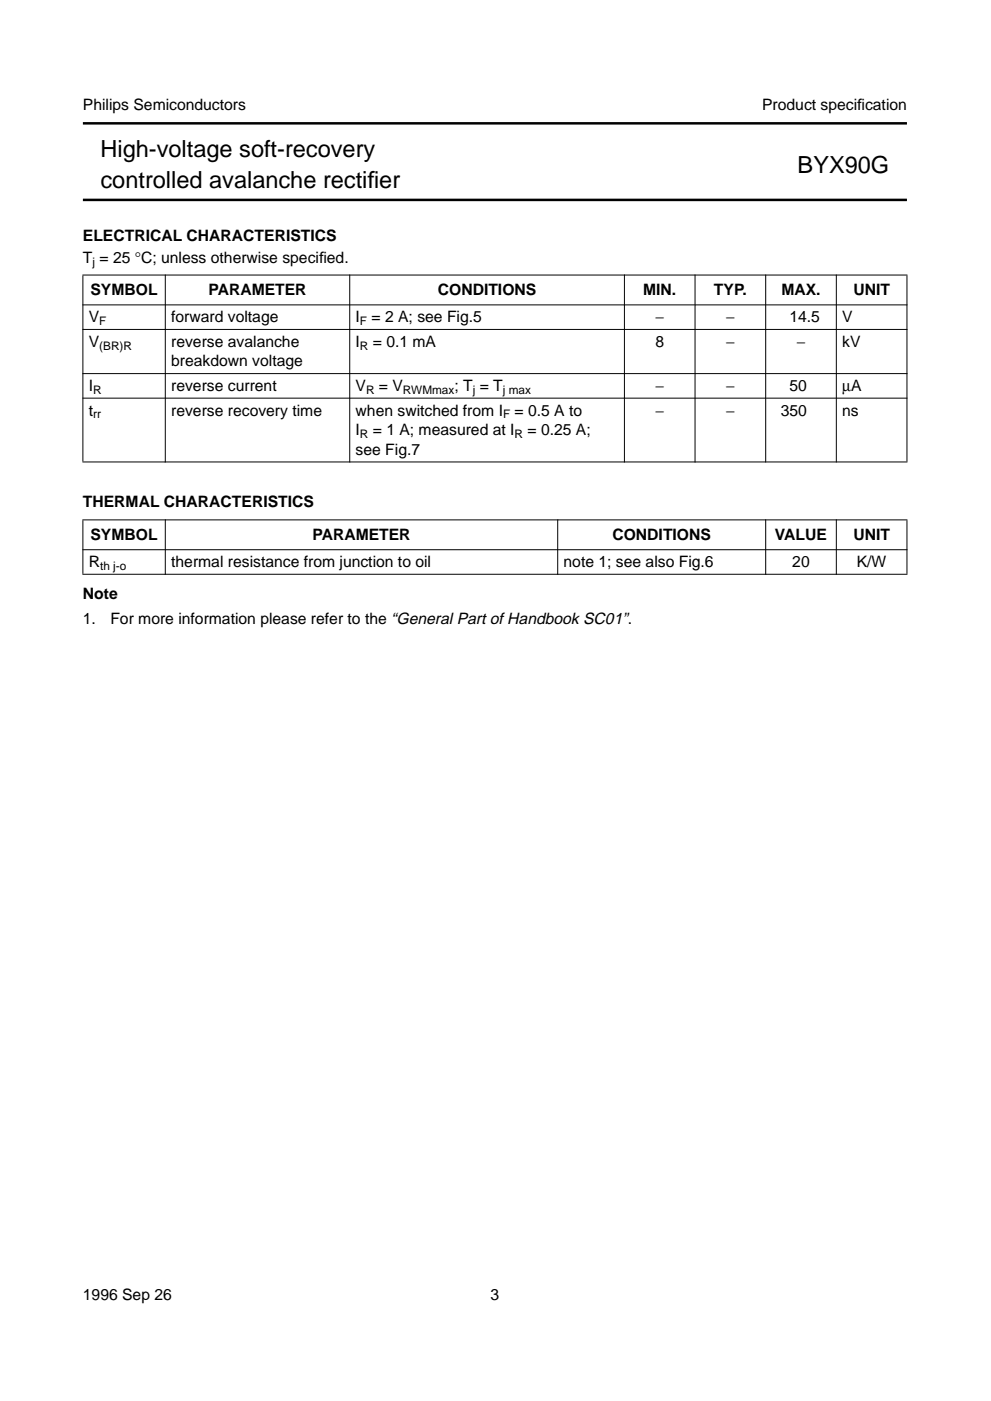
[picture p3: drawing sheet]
<svg xmlns="http://www.w3.org/2000/svg" width="210mm" height="297mm" viewBox="0 0 210 297" stroke-linecap="round" stroke-linejoin="round" font-family="sans-serif">
<defs><g id="words">
<g font-size="5">
<text x="21.3" y="33.3">High-voltage soft-recovery</text>
<text x="21.3" y="39.9">controlled avalanche rectif</text>
<text x="78" y="39.9">ier</text>
<text x="169.2" y="36.6">BYX90G</text>
</g>
<g font-size="3.3">
<text x="17.6" y="23.4">Philips Semiconductors</text>
<text x="161.7" y="23.4">Product specif</text>
<text x="181.9" y="23.4">ication</text>
<text x="17.6" y="51.1">ELECTRICAL CHARACTERISTICS</text>
<text x="17.6" y="55.8">T = 25 °C; unless otherwise specif</text>
<text x="67.7" y="55.8">ied.</text>
<text x="19.2" y="62.6">SYMBOL</text>
<text x="44.2" y="62.6">PARAMETER</text>
<text x="92.9" y="62.6">CONDITIONS</text>
<text x="136.5" y="62.6">MIN.</text>
<text x="151.5" y="62.6">TYP.</text>
<text x="165.8" y="62.6">MAX.</text>
<text x="181.1" y="62.6">UNIT</text>
<text x="18.8" y="68.3">V</text>
<text x="36.3" y="68.3">forward voltage</text>
<text x="75.5" y="68.3">I</text>
<text x="78.8" y="68.3">= 2 A; see Fig.5</text>
<text x="139.1" y="68.3">−</text>
<text x="154" y="68.3">−</text>
<text x="167.5" y="68.3">14.5</text>
<text x="178.7" y="68.3">V</text>
<text x="18.8" y="73.5">V</text>
<text x="36.3" y="73.5">reverse avalanche</text>
<text x="36.3" y="77.7">breakdown voltage</text>
<text x="75.5" y="73.5">I</text>
<text x="79.1" y="73.5">= 0.1 mA</text>
<text x="139" y="73.5">8</text>
<text x="154" y="73.5">−</text>
<text x="169" y="73.5">−</text>
<text x="178.7" y="73.5">kV</text>
<text x="18.8" y="82.9">I</text>
<text x="36.3" y="82.9">reverse current</text>
<text x="75.5" y="82.9">V</text>
<text x="80.4" y="82.9">= V</text>
<text x="96.4" y="82.9">; T = T</text>
<text x="139.1" y="82.9">−</text>
<text x="154" y="82.9">−</text>
<text x="167.5" y="82.9">50</text>
<text x="178.7" y="82.9">µA</text>
<text x="18.8" y="88.1">t</text>
<text x="36.3" y="88.1">reverse recovery time</text>
<text x="75.5" y="88.1">when switched from I</text>
<text x="109.2" y="88.1">= 0.5 A to</text>
<text x="139.1" y="88.1">−</text>
<text x="154" y="88.1">−</text>
<text x="165.6" y="88.1">350</text>
<text x="178.7" y="88.1">ns</text>
<text x="75.4" y="92.3">I</text>
<text x="79.1" y="92.3">= 1 A; measured at I</text>
<text x="111.9" y="92.3">= 0.25 A;</text>
<text x="75.5" y="96.4">see Fig.7</text>
<text x="17.6" y="107.5">THERMAL CHARACTERISTICS</text>
<text x="19.2" y="114.5">SYMBOL</text>
<text x="66.3" y="114.5">PARAMETER</text>
<text x="129.9" y="114.5">CONDITIONS</text>
<text x="164.4" y="114.5">VALUE</text>
<text x="181" y="114.5">UNIT</text>
<text x="18.8" y="120.2">R</text>
<text x="36.3" y="120.2">thermal resistance from junction to oil</text>
<text x="119.6" y="120.2">note 1; see also Fig.6</text>
<text x="168.1" y="120.2">20</text>
<text x="181.8" y="120.2">K/W</text>
<text x="17.6" y="126.9">Note</text>
<text x="17.6" y="132.3">1.</text>
<text x="23.4" y="132.3">For more information please refer to the “General Part of Handbook SC01”.</text>
<text x="17.6" y="275.6">1996 Sep 26</text>
<text x="104.1" y="275.6">3</text>
</g>
<g font-size="2.5">
<text x="19.6" y="56.4">j</text>
<text x="21.1" y="68.9">F</text>
<text x="76.4" y="68.9">F</text>
<text x="21.1" y="74.1">(BR)R</text>
<text x="76.4" y="74.1">R</text>
<text x="19.8" y="83.5">R</text>
<text x="77.7" y="83.5">R</text>
<text x="85.5" y="83.5">RWMmax</text>
<text x="100.3" y="83.5">j</text>
<text x="106.7" y="83.5">j max</text>
<text x="19.8" y="88.7">rr</text>
<text x="106.7" y="88.7">F</text>
<text x="76.4" y="92.9">R</text>
<text x="109.2" y="92.9">R</text>
<text x="21.2" y="120.8">th j-o</text>
</g>
</g></defs>
<path d="M17.6 26.2h174.8M17.6 42.4h174.8" fill="none" stroke="#000" stroke-width=".53"/>
<g fill="#000" stroke="#000" stroke-width=".21">
<path d="M17.5 58.3h175zM17.5 64.6h175zM17.5 69.8h175zM17.5 79.2h175zM17.6 58.4v39.4zM35.1 58.2v39.8zM74.2 58.2v39.8zM132.5 58.2v39.8zM147.5 58.2v39.8zM162.5 58.2v39.8zM177.4 58.2v39.8zM192.4 58.4v39.4z"/>
<path d="M17.5 84.4h175zM17.5 97.9h175zM17.5 110.2h175zM17.5 116.6h175zM17.6 110.3v11.4zM35.1 110.1v11.8zM118.3 110.1v11.8zM162.5 110.1v11.8zM177.4 110.1v11.8zM192.4 110.3v11.4zM17.5 121.8h175z"/>
</g>
<use href="#words"/>
</svg>
